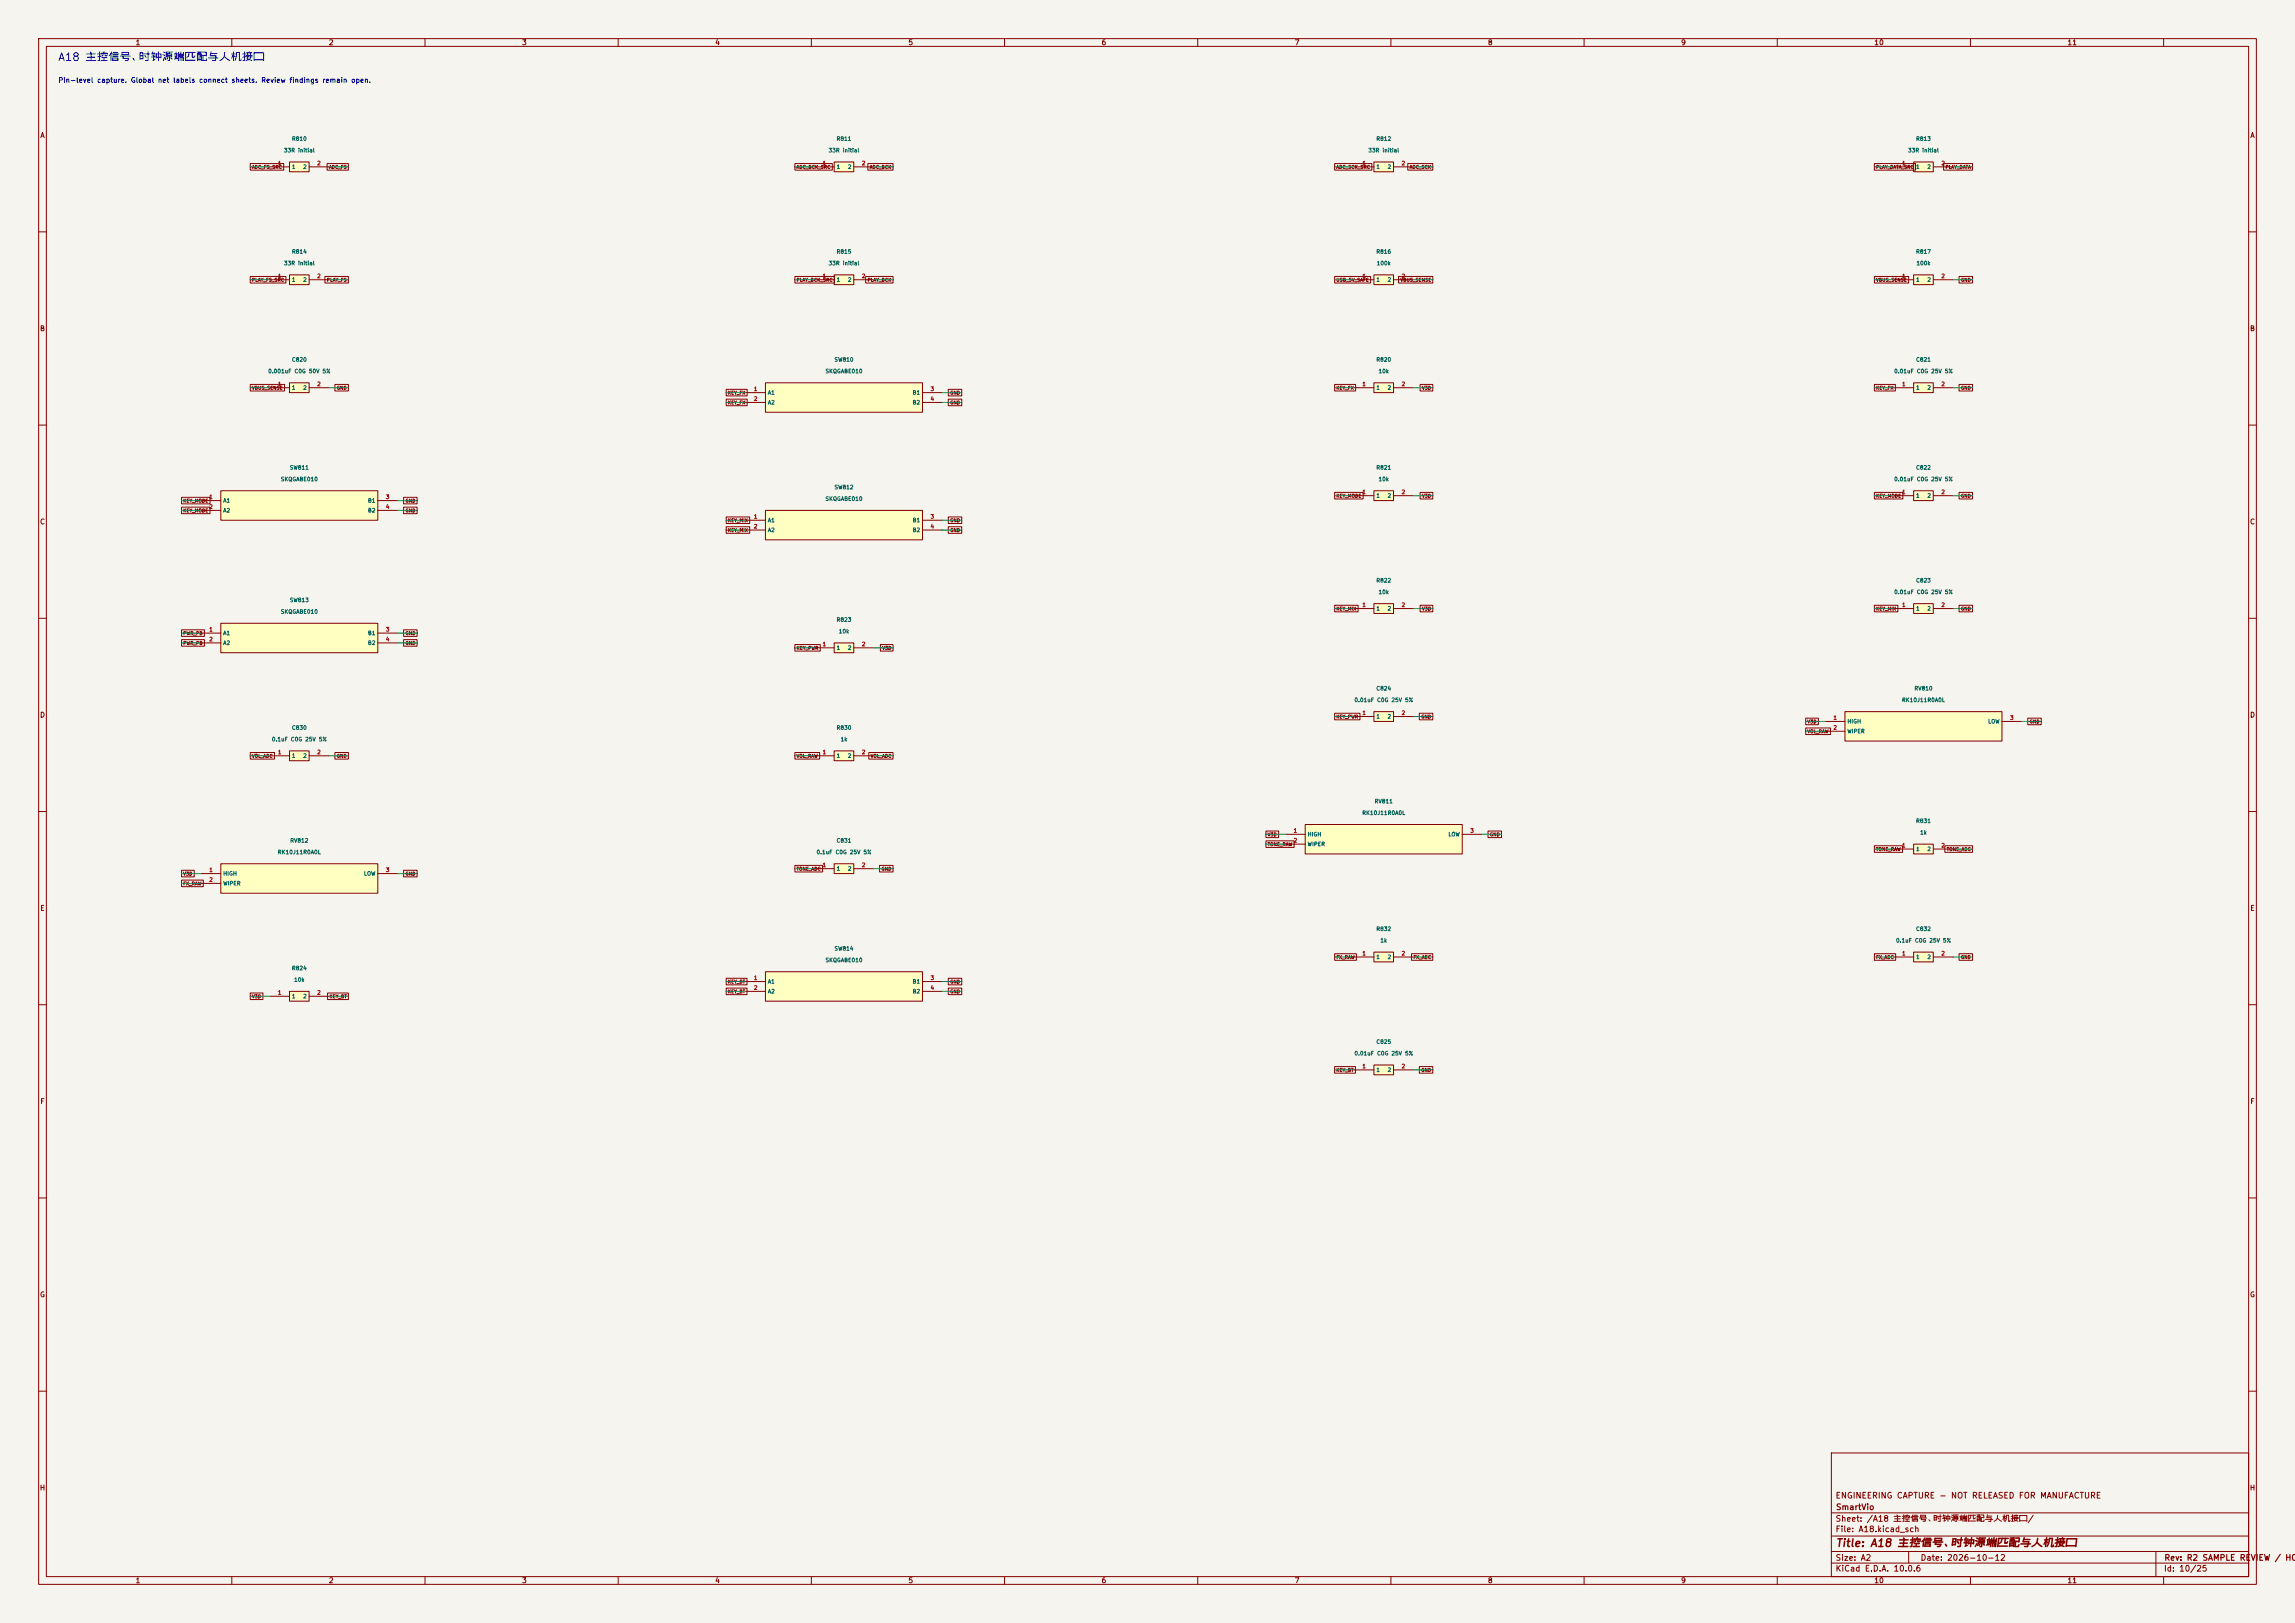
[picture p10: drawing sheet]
<svg xmlns="http://www.w3.org/2000/svg" width="594mm" height="420mm" viewBox="0 0 594 420" stroke-linecap="round" stroke-linejoin="round" font-family="sans-serif">
<defs><g id="words">
<text font-size="2" fill="#0000c2" x="14.9" y="16.3">A18 主控信号、时钟源端匹配与人机接口</text>
<text font-size="2" fill="#840000" x="475" y="400.8">Title: A18 主控信号、时钟源端匹配与人机接口</text>
<g font-size="1.5" fill="#840000">
<text x="475" y="388.1">ENGINEERING CAPTURE - NOT RELEASED FOR MANUFACTURE</text>
<text x="475" y="394.1">Sheet: /A18 主控信号、时钟源端匹配与人机接口/</text>
<text x="475.1" y="391.1">SmartVio</text>
<text x="475" y="396.8">File: A18.kicad_sch</text>
<text x="475" y="407">KiCad E.D.A. 10.0.6</text>
<text x="475" y="404.2">Size: A2</text>
<text x="497" y="404.2">Date: 2026-10-12</text>
<text x="560" y="407">Id: 10/25</text>
<text x="560.1" y="404.2">Rev: R2 SAMPLE REVIEW / HOL</text>
</g>
<g font-size="1.3" fill="#840000">
<text x="35" y="12">1</text>
<text x="85" y="12">2</text>
<text x="135" y="12">3</text>
<text x="185" y="12">4</text>
<text x="235" y="12">5</text>
<text x="285" y="12">6</text>
<text x="335" y="12">7</text>
<text x="385" y="12">8</text>
<text x="435" y="12">9</text>
<text x="485" y="12">10</text>
<text x="535" y="12">11</text>
<text x="10.3" y="36">A</text>
<text x="582.3" y="36">A</text>
<text x="10.2" y="86">B</text>
<text x="582.2" y="86">B</text>
<text x="10.2" y="136">C</text>
<text x="582.2" y="136">C</text>
<text x="10.2" y="186">D</text>
<text x="582.2" y="186">D</text>
<text x="10.3" y="236">E</text>
<text x="582.3" y="236">E</text>
<text x="10.3" y="286">F</text>
<text x="582.3" y="286">F</text>
<text x="10.2" y="336">G</text>
<text x="582.2" y="336">G</text>
<text x="10.2" y="386">H</text>
<text x="582.2" y="386">H</text>
<text x="35" y="410">1</text>
<text x="85" y="410">2</text>
<text x="135" y="410">3</text>
<text x="185" y="410">4</text>
<text x="235" y="410">5</text>
<text x="285" y="410">6</text>
<text x="335" y="410">7</text>
<text x="385" y="410">8</text>
<text x="435" y="410">9</text>
<text x="485" y="410">10</text>
<text x="535" y="410">11</text>
</g>
<text font-size="1.3" fill="#0000c2" x="15" y="21.7">Pin-level capture. Global net labels connect sheets. Review findings remain open.</text>
<g font-size="1" fill="#006464">
<text x="73.4" y="39.7">33R initial</text>
<text x="75.4" y="36.7">R810</text>
<text x="214.3" y="39.7">33R initial</text>
<text x="216.4" y="36.7">R811</text>
<text x="354" y="39.7">33R initial</text>
<text x="356.1" y="36.7">R812</text>
<text x="493.7" y="39.7">33R initial</text>
<text x="495.8" y="36.7">R813</text>
<text x="75.4" y="43.9">1</text>
<text x="78.3" y="43.9">2</text>
<text x="216.4" y="43.9">1</text>
<text x="219.3" y="43.9">2</text>
<text x="356.1" y="43.9">1</text>
<text x="359" y="43.9">2</text>
<text x="495.8" y="43.9">1</text>
<text x="498.7" y="43.9">2</text>
<text x="75.4" y="65.9">R814</text>
<text x="216.4" y="65.9">R815</text>
<text x="356.1" y="65.9">R816</text>
<text x="495.8" y="65.9">R817</text>
<text x="73.4" y="68.9">33R initial</text>
<text x="214.3" y="68.9">33R initial</text>
<text x="356.2" y="68.9">100k</text>
<text x="495.9" y="68.9">100k</text>
<text x="75.4" y="73.1">1</text>
<text x="78.3" y="73.1">2</text>
<text x="216.4" y="73.1">1</text>
<text x="219.3" y="73.1">2</text>
<text x="356.1" y="73.1">1</text>
<text x="359" y="73.1">2</text>
<text x="495.8" y="73.1">1</text>
<text x="498.7" y="73.1">2</text>
<text x="75.4" y="93.8">C820</text>
<text x="215.9" y="93.8">SW810</text>
<text x="356.1" y="93.8">R820</text>
<text x="495.8" y="93.8">C821</text>
<text x="69.3" y="96.8">0.001uF C0G 50V 5%</text>
<text x="75.4" y="101.1">1</text>
<text x="78.3" y="101.1">2</text>
<text x="213.5" y="96.8">SKQGABE010</text>
<text x="356.1" y="101.1">1</text>
<text x="356.7" y="96.8">10k</text>
<text x="359" y="101.1">2</text>
<text x="490.1" y="96.8">0.01uF C0G 25V 5%</text>
<text x="495.8" y="101.1">1</text>
<text x="498.7" y="101.1">2</text>
<text x="198.6" y="102.4">A1</text>
<text x="198.6" y="104.9">A2</text>
<text x="236.1" y="102.4">B1</text>
<text x="236.1" y="104.9">B2</text>
<text x="72.6" y="124.8">SKQGABE010</text>
<text x="74.9" y="121.8">SW811</text>
<text x="356.1" y="121.8">R821</text>
<text x="356.7" y="124.8">10k</text>
<text x="490.1" y="124.8">0.01uF C0G 25V 5%</text>
<text x="495.8" y="121.8">C822</text>
<text x="57.7" y="130.3">A1</text>
<text x="95.1" y="130.3">B1</text>
<text x="213.5" y="129.8">SKQGABE010</text>
<text x="215.9" y="126.8">SW812</text>
<text x="356.1" y="129">1</text>
<text x="359" y="129">2</text>
<text x="495.8" y="129">1</text>
<text x="498.7" y="129">2</text>
<text x="57.7" y="132.8">A2</text>
<text x="95.1" y="132.8">B2</text>
<text x="198.6" y="135.4">A1</text>
<text x="198.6" y="137.9">A2</text>
<text x="236.1" y="135.4">B1</text>
<text x="236.1" y="137.9">B2</text>
<text x="356.1" y="151">R822</text>
<text x="356.7" y="154">10k</text>
<text x="490.1" y="154">0.01uF C0G 25V 5%</text>
<text x="495.8" y="151">C823</text>
<text x="72.6" y="159">SKQGABE010</text>
<text x="74.9" y="156">SW813</text>
<text x="216.4" y="161.1">R823</text>
<text x="356.1" y="158.2">1</text>
<text x="359" y="158.2">2</text>
<text x="495.8" y="158.2">1</text>
<text x="498.7" y="158.2">2</text>
<text x="57.7" y="164.6">A1</text>
<text x="57.7" y="167.1">A2</text>
<text x="95.1" y="164.6">B1</text>
<text x="95.1" y="167.1">B2</text>
<text x="217" y="164.1">10k</text>
<text x="216.4" y="168.4">1</text>
<text x="219.3" y="168.4">2</text>
<text x="356.1" y="178.9">C824</text>
<text x="495.4" y="178.9">RV810</text>
<text x="350.4" y="181.9">0.01uF C0G 25V 5%</text>
<text x="492.2" y="181.9">RK10J11R0A0L</text>
<text x="75.4" y="189.1">C830</text>
<text x="216.4" y="189.1">R830</text>
<text x="356.1" y="186.2">1</text>
<text x="359" y="186.2">2</text>
<text x="478" y="187.4">HIGH</text>
<text x="478" y="190">WIPER</text>
<text x="514.5" y="187.4">LOW</text>
<text x="70.3" y="192.1">0.1uF C0G 25V 5%</text>
<text x="75.4" y="196.3">1</text>
<text x="78.3" y="196.3">2</text>
<text x="216.4" y="196.3">1</text>
<text x="217.5" y="192.1">1k</text>
<text x="219.3" y="196.3">2</text>
<text x="355.7" y="208.1">RV811</text>
<text x="352.5" y="211.1">RK10J11R0A0L</text>
<text x="495.8" y="213.2">R831</text>
<text x="71.8" y="221.3">RK10J11R0A0L</text>
<text x="75" y="218.3">RV812</text>
<text x="211.2" y="221.3">0.1uF C0G 25V 5%</text>
<text x="216.4" y="218.3">C831</text>
<text x="338.3" y="216.7">HIGH</text>
<text x="338.3" y="219.2">WIPER</text>
<text x="374.8" y="216.7">LOW</text>
<text x="495.8" y="220.5">1</text>
<text x="496.9" y="216.2">1k</text>
<text x="498.7" y="220.5">2</text>
<text x="57.7" y="226.8">HIGH</text>
<text x="94.1" y="226.8">LOW</text>
<text x="216.4" y="225.5">1</text>
<text x="219.3" y="225.5">2</text>
<text x="57.7" y="229.4">WIPER</text>
<text x="356.1" y="241.1">R832</text>
<text x="357.2" y="244.1">1k</text>
<text x="490.6" y="244.1">0.1uF C0G 25V 5%</text>
<text x="495.8" y="241.1">C832</text>
<text x="75.4" y="251.3">R824</text>
<text x="213.5" y="249.2">SKQGABE010</text>
<text x="215.9" y="246.2">SW814</text>
<text x="356.1" y="248.4">1</text>
<text x="359" y="248.4">2</text>
<text x="495.8" y="248.4">1</text>
<text x="498.7" y="248.4">2</text>
<text x="76" y="254.3">10k</text>
<text x="198.6" y="254.8">A1</text>
<text x="198.6" y="257.3">A2</text>
<text x="236.1" y="254.8">B1</text>
<text x="236.1" y="257.3">B2</text>
<text x="75.4" y="258.6">1</text>
<text x="78.3" y="258.6">2</text>
<text x="350.4" y="273.3">0.01uF C0G 25V 5%</text>
<text x="356.1" y="270.3">C825</text>
<text x="356.1" y="277.6">1</text>
<text x="359" y="277.6">2</text>
</g>
<g font-size="1" fill="#a90000">
<text x="71.8" y="43">1</text>
<text x="82" y="43">2</text>
<text x="212.8" y="43">1</text>
<text x="222.9" y="43">2</text>
<text x="352.5" y="43">1</text>
<text x="362.6" y="43">2</text>
<text x="492.2" y="43">1</text>
<text x="502.3" y="43">2</text>
<text x="71.8" y="72.2">1</text>
<text x="82" y="72.2">2</text>
<text x="212.8" y="72.2">1</text>
<text x="222.9" y="72.2">2</text>
<text x="352.5" y="72.2">1</text>
<text x="362.6" y="72.2">2</text>
<text x="492.2" y="72.2">1</text>
<text x="502.3" y="72.2">2</text>
<text x="71.8" y="100.1">1</text>
<text x="82" y="100.1">2</text>
<text x="195" y="101.4">1</text>
<text x="240.7" y="101.4">3</text>
<text x="352.5" y="100.1">1</text>
<text x="362.6" y="100.1">2</text>
<text x="492.2" y="100.1">1</text>
<text x="502.3" y="100.1">2</text>
<text x="195" y="104">2</text>
<text x="240.7" y="104">4</text>
<text x="54" y="129.4">1</text>
<text x="54" y="131.9">2</text>
<text x="99.8" y="129.4">3</text>
<text x="99.8" y="131.9">4</text>
<text x="352.5" y="128.1">1</text>
<text x="362.6" y="128.1">2</text>
<text x="492.2" y="128.1">1</text>
<text x="502.3" y="128.1">2</text>
<text x="195" y="134.4">1</text>
<text x="195" y="137">2</text>
<text x="240.7" y="134.4">3</text>
<text x="240.7" y="137">4</text>
<text x="352.5" y="157.3">1</text>
<text x="362.6" y="157.3">2</text>
<text x="492.2" y="157.3">1</text>
<text x="502.3" y="157.3">2</text>
<text x="54" y="163.6">1</text>
<text x="54" y="166.2">2</text>
<text x="99.8" y="163.6">3</text>
<text x="99.8" y="166.2">4</text>
<text x="212.8" y="167.5">1</text>
<text x="222.9" y="167.5">2</text>
<text x="352.5" y="185.2">1</text>
<text x="362.6" y="185.2">2</text>
<text x="474.4" y="186.5">1</text>
<text x="474.4" y="189">2</text>
<text x="520.1" y="186.5">3</text>
<text x="71.8" y="195.4">1</text>
<text x="82" y="195.4">2</text>
<text x="212.8" y="195.4">1</text>
<text x="222.9" y="195.4">2</text>
<text x="334.7" y="215.7">1</text>
<text x="380.4" y="215.7">3</text>
<text x="334.7" y="218.3">2</text>
<text x="492.2" y="219.5">1</text>
<text x="502.3" y="219.5">2</text>
<text x="54" y="225.9">1</text>
<text x="99.8" y="225.9">3</text>
<text x="212.8" y="224.6">1</text>
<text x="222.9" y="224.6">2</text>
<text x="54" y="228.4">2</text>
<text x="352.5" y="247.5">1</text>
<text x="362.6" y="247.5">2</text>
<text x="492.2" y="247.5">1</text>
<text x="502.3" y="247.5">2</text>
<text x="71.8" y="257.6">1</text>
<text x="82" y="257.6">2</text>
<text x="195" y="253.8">1</text>
<text x="195" y="256.4">2</text>
<text x="240.7" y="253.8">3</text>
<text x="240.7" y="256.4">4</text>
<text x="352.5" y="276.7">1</text>
<text x="362.6" y="276.7">2</text>
</g>
<g font-size=".9" fill="#840000">
<text x="65.1" y="43.9">ADC_FS_SRC</text>
<text x="85.1" y="43.9">ADC_FS</text>
<text x="206.1" y="43.9">ADC_BCK_SRC</text>
<text x="225" y="43.9">ADC_BCK</text>
<text x="345.8" y="43.9">ADC_SCK_SRC</text>
<text x="364.8" y="43.9">ADC_SCK</text>
<text x="485.5" y="43.9">PLAY_DATA_SRC</text>
<text x="503.4" y="43.9">PLAY_DATA</text>
<text x="65.1" y="73.1">PLAY_FS_SRC</text>
<text x="84.5" y="73.1">PLAY_FS</text>
<text x="206.1" y="73.1">PLAY_BCK_SRC</text>
<text x="224.4" y="73.1">PLAY_BCK</text>
<text x="345.8" y="73.1">USB_5V_SAFE</text>
<text x="362.4" y="73.1">VBUS_SENSE</text>
<text x="485.5" y="73.1">VBUS_SENSE</text>
<text x="507.4" y="73.1">GND</text>
<text x="65.1" y="101">VBUS_SENSE</text>
<text x="87.1" y="101">GND</text>
<text x="345.8" y="101">KEY_FX</text>
<text x="367.9" y="101">V3D</text>
<text x="485.5" y="101">KEY_FX</text>
<text x="507.4" y="101">GND</text>
<text x="188.3" y="102.3">KEY_FX</text>
<text x="188.3" y="104.8">KEY_FX</text>
<text x="245.8" y="104.8">GND</text>
<text x="245.8" y="102.3">GND</text>
<text x="47.3" y="130.2">KEY_MODE</text>
<text x="104.9" y="130.2">GND</text>
<text x="345.8" y="129">KEY_MODE</text>
<text x="367.9" y="129">V3D</text>
<text x="485.5" y="129">KEY_MODE</text>
<text x="507.4" y="129">GND</text>
<text x="47.3" y="132.8">KEY_MODE</text>
<text x="104.9" y="132.8">GND</text>
<text x="188.3" y="137.9">KEY_MIX</text>
<text x="188.3" y="135.3">KEY_MIX</text>
<text x="245.8" y="135.3">GND</text>
<text x="245.8" y="137.9">GND</text>
<text x="345.8" y="158.2">KEY_MIX</text>
<text x="367.9" y="158.2">V3D</text>
<text x="485.5" y="158.2">KEY_MIX</text>
<text x="507.4" y="158.2">GND</text>
<text x="47.3" y="167.1">PWR_PB</text>
<text x="47.3" y="164.5">PWR_PB</text>
<text x="104.9" y="164.5">GND</text>
<text x="104.9" y="167.1">GND</text>
<text x="206.1" y="168.3">KEY_PWR</text>
<text x="228.2" y="168.3">V3D</text>
<text x="345.8" y="186.1">KEY_PWR</text>
<text x="367.7" y="186.1">GND</text>
<text x="467.7" y="189.9">VOL_RAW</text>
<text x="467.7" y="187.4">V3D</text>
<text x="525.2" y="187.4">GND</text>
<text x="65.1" y="196.3">VOL_ADC</text>
<text x="87.1" y="196.3">GND</text>
<text x="206.1" y="196.3">VOL_RAW</text>
<text x="225.3" y="196.3">VOL_ADC</text>
<text x="328" y="216.6">V3D</text>
<text x="328" y="219.1">TONE_RAW</text>
<text x="385.5" y="216.6">GND</text>
<text x="485.5" y="220.4">TONE_RAW</text>
<text x="503.8" y="220.4">TONE_ADC</text>
<text x="47.3" y="226.8">V3D</text>
<text x="104.9" y="226.8">GND</text>
<text x="206.1" y="225.5">TONE_ADC</text>
<text x="228" y="225.5">GND</text>
<text x="47.3" y="229.3">FX_RAW</text>
<text x="345.8" y="248.4">FX_RAW</text>
<text x="365.7" y="248.4">FX_ADC</text>
<text x="485.5" y="248.4">FX_ADC</text>
<text x="507.4" y="248.4">GND</text>
<text x="188.3" y="254.7">KEY_BT</text>
<text x="188.3" y="257.2">KEY_BT</text>
<text x="245.8" y="257.2">GND</text>
<text x="245.8" y="254.7">GND</text>
<text x="65.1" y="258.5">V3D</text>
<text x="85.2" y="258.5">KEY_BT</text>
<text x="345.8" y="277.6">KEY_BT</text>
<text x="367.7" y="277.6">GND</text>
</g>
</g></defs>
<path d="M0 0h594v420h-594z" fill="#f5f4ef" stroke="#f5f4ef" stroke-width=".26"/>
<g fill="none" stroke="#840000" stroke-width=".26">
<path d="M10 10h574v400h-574zM12 12h570v396h-570zM60 10v2M110 10v2M160 10v2M210 10v2M260 10v2M310 10v2M360 10v2M410 10v2M460 10v2M510 10v2"/>
<path d="M560 10v2M10 60h2M582 60h2M10 110h2M582 110h2M10 160h2M582 160h2M10 210h2M582 210h2M10 260h2M582 260h2M10 310h2"/>
<path d="M582 310h2M10 360h2M474 376h108v32h-108zM582 360h2M474 397.5h108M474 391.5h108M60 408v2M110 408v2M160 408v2M210 408v2M260 408v2M310 408v2"/>
<path d="M360 408v2M410 408v2M460 408v2M474 404.5h108M474 401.5h108M494 401.5v3M510 408v2M558 401.5v6.5M560 408v2"/>
</g>
<path d="M355.6 184.2h5.1v2.5h-5.1z" fill="#ffffc2"/>
<path d="M350.5 185.4h5.1M355.6 184.2h5.1v2.5h-5.1zM360.7 185.4h5.1" fill="none" stroke="#840000" stroke-width=".26"/>
<path d="M74.9 41.9h5.1v2.6h-5.1z" fill="#ffffc2"/>
<path d="M69.8 43.2h5.1M74.9 41.9h5.1v2.6h-5.1zM80 43.2h5.1" fill="none" stroke="#840000" stroke-width=".26"/>
<path d="M57.1 161.3h40.7v7.6h-40.7z" fill="#ffffc2"/>
<path d="M52.1 163.8h5M52.1 166.4h5M57.1 161.3h40.7v7.6h-40.7zM97.8 163.8h5.1M97.8 166.4h5.1" fill="none" stroke="#840000" stroke-width=".26"/>
<path d="M355.6 275.6h5.1v2.5h-5.1z" fill="#ffffc2"/>
<path d="M350.5 276.9h5.1M355.6 275.6h5.1v2.5h-5.1zM360.7 276.9h5.1" fill="none" stroke="#840000" stroke-width=".26"/>
<path d="M215.9 166.4h5.1v2.5h-5.1z" fill="#ffffc2"/>
<path d="M210.8 167.6h5.1M215.9 166.4h5.1v2.5h-5.1zM221 167.6h5.1" fill="none" stroke="#840000" stroke-width=".26"/>
<path d="M355.6 246.4h5.1v2.5h-5.1z" fill="#ffffc2"/>
<path d="M350.5 247.7h5.1M355.6 246.4h5.1v2.5h-5.1zM360.7 247.7h5.1" fill="none" stroke="#840000" stroke-width=".26"/>
<path d="M477.5 184.2h40.7v7.6h-40.7z" fill="#ffffc2"/>
<path d="M472.4 186.7h5.1M472.4 189.2h5.1M477.5 184.2h40.7v7.6h-40.7zM518.2 186.7h5" fill="none" stroke="#840000" stroke-width=".26"/>
<path d="M355.6 127h5.1v2.5h-5.1z" fill="#ffffc2"/>
<path d="M350.5 128.3h5.1M355.6 127h5.1v2.5h-5.1zM360.7 128.3h5.1" fill="none" stroke="#840000" stroke-width=".26"/>
<path d="M215.9 194.3h5.1v2.6h-5.1z" fill="#ffffc2"/>
<path d="M210.8 195.6h5.1M215.9 194.3h5.1v2.6h-5.1zM221 195.6h5.1" fill="none" stroke="#840000" stroke-width=".26"/>
<path d="M57.1 127h40.7v7.6h-40.7z" fill="#ffffc2"/>
<path d="M52.1 129.5h5M52.1 132.1h5M57.1 127h40.7v7.6h-40.7zM97.8 129.5h5.1M97.8 132.1h5.1" fill="none" stroke="#840000" stroke-width=".26"/>
<path d="M355.6 156.2h5.1v2.6h-5.1z" fill="#ffffc2"/>
<path d="M350.5 157.5h5.1M355.6 156.2h5.1v2.6h-5.1zM360.7 157.5h5.1" fill="none" stroke="#840000" stroke-width=".26"/>
<path d="M495.3 156.2h5.1v2.6h-5.1z" fill="#ffffc2"/>
<path d="M490.2 157.5h5.1M495.3 156.2h5.1v2.6h-5.1zM500.4 157.5h5.1" fill="none" stroke="#840000" stroke-width=".26"/>
<path d="M337.8 213.4h40.7v7.6h-40.7z" fill="#ffffc2"/>
<path d="M332.7 215.9h5.1M332.7 218.4h5.1M337.8 213.4h40.7v7.6h-40.7zM378.5 215.9h5" fill="none" stroke="#840000" stroke-width=".26"/>
<path d="M215.9 223.5h5.1v2.6h-5.1z" fill="#ffffc2"/>
<path d="M210.8 224.8h5.1M215.9 223.5h5.1v2.6h-5.1zM221 224.8h5.1" fill="none" stroke="#840000" stroke-width=".26"/>
<path d="M495.3 127h5.1v2.5h-5.1z" fill="#ffffc2"/>
<path d="M490.2 128.3h5.1M495.3 127h5.1v2.5h-5.1zM500.4 128.3h5.1" fill="none" stroke="#840000" stroke-width=".26"/>
<path d="M495.3 99.1h5.1v2.5h-5.1z" fill="#ffffc2"/>
<path d="M495.3 99.1h5.1v2.5h-5.1zM490.2 100.3h5.1M500.4 100.3h5.1" fill="none" stroke="#840000" stroke-width=".26"/>
<path d="M198.1 251.5h40.7v7.6h-40.7z" fill="#ffffc2"/>
<path d="M193 254h5.1M193 256.5h5.1M198.1 251.5h40.7v7.6h-40.7zM238.8 254h5M238.8 256.5h5" fill="none" stroke="#840000" stroke-width=".26"/>
<path d="M495.3 71.1h5.1v2.6h-5.1z" fill="#ffffc2"/>
<path d="M490.2 72.4h5.1M495.3 71.1h5.1v2.6h-5.1zM500.4 72.4h5.1" fill="none" stroke="#840000" stroke-width=".26"/>
<path d="M355.6 41.9h5.1v2.6h-5.1z" fill="#ffffc2"/>
<path d="M350.5 43.2h5.1M355.6 41.9h5.1v2.6h-5.1zM360.7 43.2h5.1" fill="none" stroke="#840000" stroke-width=".26"/>
<path d="M355.6 71.1h5.1v2.6h-5.1z" fill="#ffffc2"/>
<path d="M350.5 72.4h5.1M355.6 71.1h5.1v2.6h-5.1zM360.7 72.4h5.1" fill="none" stroke="#840000" stroke-width=".26"/>
<path d="M495.3 41.9h5.1v2.6h-5.1z" fill="#ffffc2"/>
<path d="M490.2 43.2h5.1M495.3 41.9h5.1v2.6h-5.1zM500.4 43.2h5.1" fill="none" stroke="#840000" stroke-width=".26"/>
<path d="M355.6 99.1h5.1v2.5h-5.1z" fill="#ffffc2"/>
<path d="M355.6 99.1h5.1v2.5h-5.1zM350.5 100.3h5.1M360.7 100.3h5.1" fill="none" stroke="#840000" stroke-width=".26"/>
<path d="M495.3 246.4h5.1v2.5h-5.1z" fill="#ffffc2"/>
<path d="M490.2 247.7h5.1M495.3 246.4h5.1v2.5h-5.1zM500.4 247.7h5.1" fill="none" stroke="#840000" stroke-width=".26"/>
<path d="M198.1 99.1h40.7v7.6h-40.7z" fill="#ffffc2"/>
<path d="M198.1 99.1h40.7v7.6h-40.7zM193 101.6h5.1M193 104.1h5.1M238.8 101.6h5M238.8 104.1h5" fill="none" stroke="#840000" stroke-width=".26"/>
<path d="M74.9 71.1h5.1v2.6h-5.1z" fill="#ffffc2"/>
<path d="M69.8 72.4h5.1M74.9 71.1h5.1v2.6h-5.1zM80 72.4h5.1" fill="none" stroke="#840000" stroke-width=".26"/>
<path d="M74.9 256.5h5.1v2.6h-5.1z" fill="#ffffc2"/>
<path d="M69.8 257.8h5.1M74.9 256.5h5.1v2.6h-5.1zM80 257.8h5.1" fill="none" stroke="#840000" stroke-width=".26"/>
<path d="M198.1 132.1h40.7v7.6h-40.7z" fill="#ffffc2"/>
<path d="M193 134.6h5.1M193 137.2h5.1M198.1 132.1h40.7v7.6h-40.7zM238.8 134.6h5M238.8 137.2h5" fill="none" stroke="#840000" stroke-width=".26"/>
<path d="M74.9 99.1h5.1v2.5h-5.1z" fill="#ffffc2"/>
<path d="M74.9 99.1h5.1v2.5h-5.1zM69.8 100.3h5.1M80 100.3h5.1" fill="none" stroke="#840000" stroke-width=".26"/>
<path d="M495.3 218.4h5.1v2.6h-5.1z" fill="#ffffc2"/>
<path d="M490.2 219.7h5.1M495.3 218.4h5.1v2.6h-5.1zM500.4 219.7h5.1" fill="none" stroke="#840000" stroke-width=".26"/>
<path d="M215.9 41.9h5.1v2.6h-5.1z" fill="#ffffc2"/>
<path d="M210.8 43.2h5.1M215.9 41.9h5.1v2.6h-5.1zM221 43.2h5.1" fill="none" stroke="#840000" stroke-width=".26"/>
<path d="M215.9 71.1h5.1v2.6h-5.1z" fill="#ffffc2"/>
<path d="M210.8 72.4h5.1M215.9 71.1h5.1v2.6h-5.1zM221 72.4h5.1" fill="none" stroke="#840000" stroke-width=".26"/>
<path d="M57.1 223.5h40.7v7.6h-40.7z" fill="#ffffc2"/>
<path d="M52.1 226.1h5M52.1 228.6h5M57.1 223.5h40.7v7.6h-40.7zM97.8 226.1h5.1" fill="none" stroke="#840000" stroke-width=".26"/>
<path d="M74.9 194.3h5.1v2.6h-5.1z" fill="#ffffc2"/>
<g fill="none" stroke="#840000" stroke-width=".26">
<path d="M64.8 42.3h8.6v1.7h-8.6zM84.7 42.3h5.5v1.7h-5.5zM205.7 42.3h9.7v1.7h-9.7zM224.6 42.3h6.5v1.7h-6.5zM345.4 42.3h9.7v1.7h-9.7zM364.4 42.3h6.4v1.7h-6.4zM485.1 42.3h10.7v1.7h-10.7zM503 42.3h7.5v1.7h-7.5zM64.8 71.5h9.2v1.7h-9.2zM84.1 71.5h6.1v1.7h-6.1zM205.7 71.5h10.3v1.7h-10.3zM224.1 71.5h7v1.7h-7z"/>
<path d="M345.4 71.5h9.4v1.7h-9.4zM362 71.5h8.8v1.7h-8.8zM485.1 71.5h8.9v1.7h-8.9zM507.1 71.5h3.4v1.7h-3.4zM64.8 99.5h8.8v1.7h-8.8zM86.7 99.5h3.5v1.7h-3.5zM345.4 99.5h5.5v1.7h-5.5zM367.6 99.5h3.2v1.7h-3.2zM485.1 99.5h5.5v1.7h-5.5zM507.1 99.5h3.4v1.7h-3.4zM188 100.7h5.4v1.8h-5.4zM188 103.3h5.4v1.7h-5.4z"/>
<path d="M245.4 103.3h3.5v1.7h-3.5zM245.4 100.7h3.5v1.8h-3.5zM47 131.2h7.4v1.7h-7.4zM47 128.7h7.4v1.7h-7.4zM104.5 128.7h3.4v1.7h-3.4zM104.5 131.2h3.4v1.7h-3.4zM188 136.3h6v1.7h-6zM188 133.8h6v1.7h-6zM245.4 133.8h3.5v1.7h-3.5zM245.4 136.3h3.5v1.7h-3.5zM345.4 127.4h7.4v1.7h-7.4zM367.6 127.4h3.2v1.7h-3.2z"/>
<path d="M485.1 127.4h7.4v1.7h-7.4zM507.1 127.4h3.4v1.7h-3.4zM345.4 156.6h6.1v1.7h-6.1zM367.6 156.6h3.2v1.7h-3.2zM485.1 156.6h6.1v1.7h-6.1zM507.1 156.6h3.4v1.7h-3.4zM47 165.5h5.9v1.7h-5.9zM47 163h5.9v1.7h-5.9zM104.5 163h3.4v1.7h-3.4zM104.5 165.5h3.4v1.7h-3.4zM205.7 166.8h6.6v1.7h-6.6zM227.9 166.8h3.2v1.7h-3.2z"/>
<path d="M64.8 194.7h6.2v1.7h-6.2zM69.8 195.6h5.1M74.9 194.3h5.1v2.6h-5.1zM80 195.6h5.1M86.7 194.7h3.5v1.7h-3.5zM205.7 194.7h6.4v1.7h-6.4zM224.9 194.7h6.2v1.7h-6.2zM345.4 184.6h6.6v1.7h-6.6zM367.4 184.6h3.4v1.7h-3.4zM467.4 188.4h6.4v1.7h-6.4zM467.4 185.8h3.2v1.7h-3.2zM524.8 185.8h3.5v1.7h-3.5z"/>
<path d="M327.7 215h3.2v1.8h-3.2zM327.7 217.6h7.2v1.7h-7.2zM385.1 215h3.5v1.8h-3.5zM485.1 218.9h7.3v1.7h-7.3zM503.4 218.9h7.1v1.7h-7.1zM47 227.7h5.6v1.8h-5.6zM47 225.2h3.3v1.7h-3.3zM104.5 225.2h3.4v1.7h-3.4zM205.7 223.9h7.2v1.7h-7.2zM227.7 223.9h3.4v1.7h-3.4zM64.8 257h3.3v1.7h-3.3zM84.8 257h5.4v1.7h-5.4z"/>
<path d="M188 253.1h5.3v1.8h-5.3zM188 255.7h5.3v1.7h-5.3zM245.4 255.7h3.5v1.7h-3.5zM245.4 253.1h3.5v1.8h-3.5zM345.4 246.8h5.7v1.7h-5.7zM365.3 246.8h5.5v1.7h-5.5zM485.1 246.8h5.5v1.7h-5.5zM507.1 246.8h3.4v1.7h-3.4zM345.4 276h5.4v1.7h-5.4zM367.4 276h3.4v1.7h-3.4z"/>
</g>
<g fill="none" stroke="#009600" stroke-width=".26">
<path d="M64.8 43.2h5M85.1 43.2h5.1M205.7 43.2h5.1M226.1 43.2h5M345.4 43.2h5.1M365.8 43.2h5M485.1 43.2h5.1M505.5 43.2h5M64.8 72.4h5M85.1 72.4h5.1M205.7 72.4h5.1M226.1 72.4h5"/>
<path d="M345.4 72.4h5.1M365.8 72.4h5M485.1 72.4h5.1M505.5 72.4h5M64.8 100.3h5M85.1 100.3h5.1M188 104.1h5M188 101.6h5M243.8 104.1h5.1M243.8 101.6h5.1M345.4 100.3h5.1M365.8 100.3h5"/>
<path d="M485.1 100.3h5.1M505.5 100.3h5M47 129.5h5.1M47 132.1h5.1M102.9 129.5h5M102.9 132.1h5M188 134.6h5M188 137.2h5M243.8 134.6h5.1M243.8 137.2h5.1M345.4 128.3h5.1M365.8 128.3h5"/>
<path d="M485.1 128.3h5.1M505.5 128.3h5M345.4 157.5h5.1M365.8 157.5h5M485.1 157.5h5.1M505.5 157.5h5M47 166.4h5.1M47 163.8h5.1M102.9 166.4h5M102.9 163.8h5M205.7 167.6h5.1M226.1 167.6h5"/>
<path d="M64.8 195.6h5M85.1 195.6h5.1M205.7 195.6h5.1M226.1 195.6h5M345.4 185.4h5.1M365.8 185.4h5M467.4 189.2h5M467.4 186.7h5M523.2 186.7h5.1M327.7 218.4h5M327.7 215.9h5M383.5 215.9h5.1"/>
<path d="M485.1 219.7h5.1M505.5 219.7h5M47 228.6h5.1M47 226.1h5.1M102.9 226.1h5M205.7 224.8h5.1M226.1 224.8h5M64.8 257.8h5M85.1 257.8h5.1M188 256.5h5M188 254h5M243.8 256.5h5.1"/>
<path d="M243.8 254h5.1M345.4 247.7h5.1M365.8 247.7h5M485.1 247.7h5.1M505.5 247.7h5M345.4 276.9h5.1M365.8 276.9h5"/>
</g>
<use href="#words"/>
</svg>
